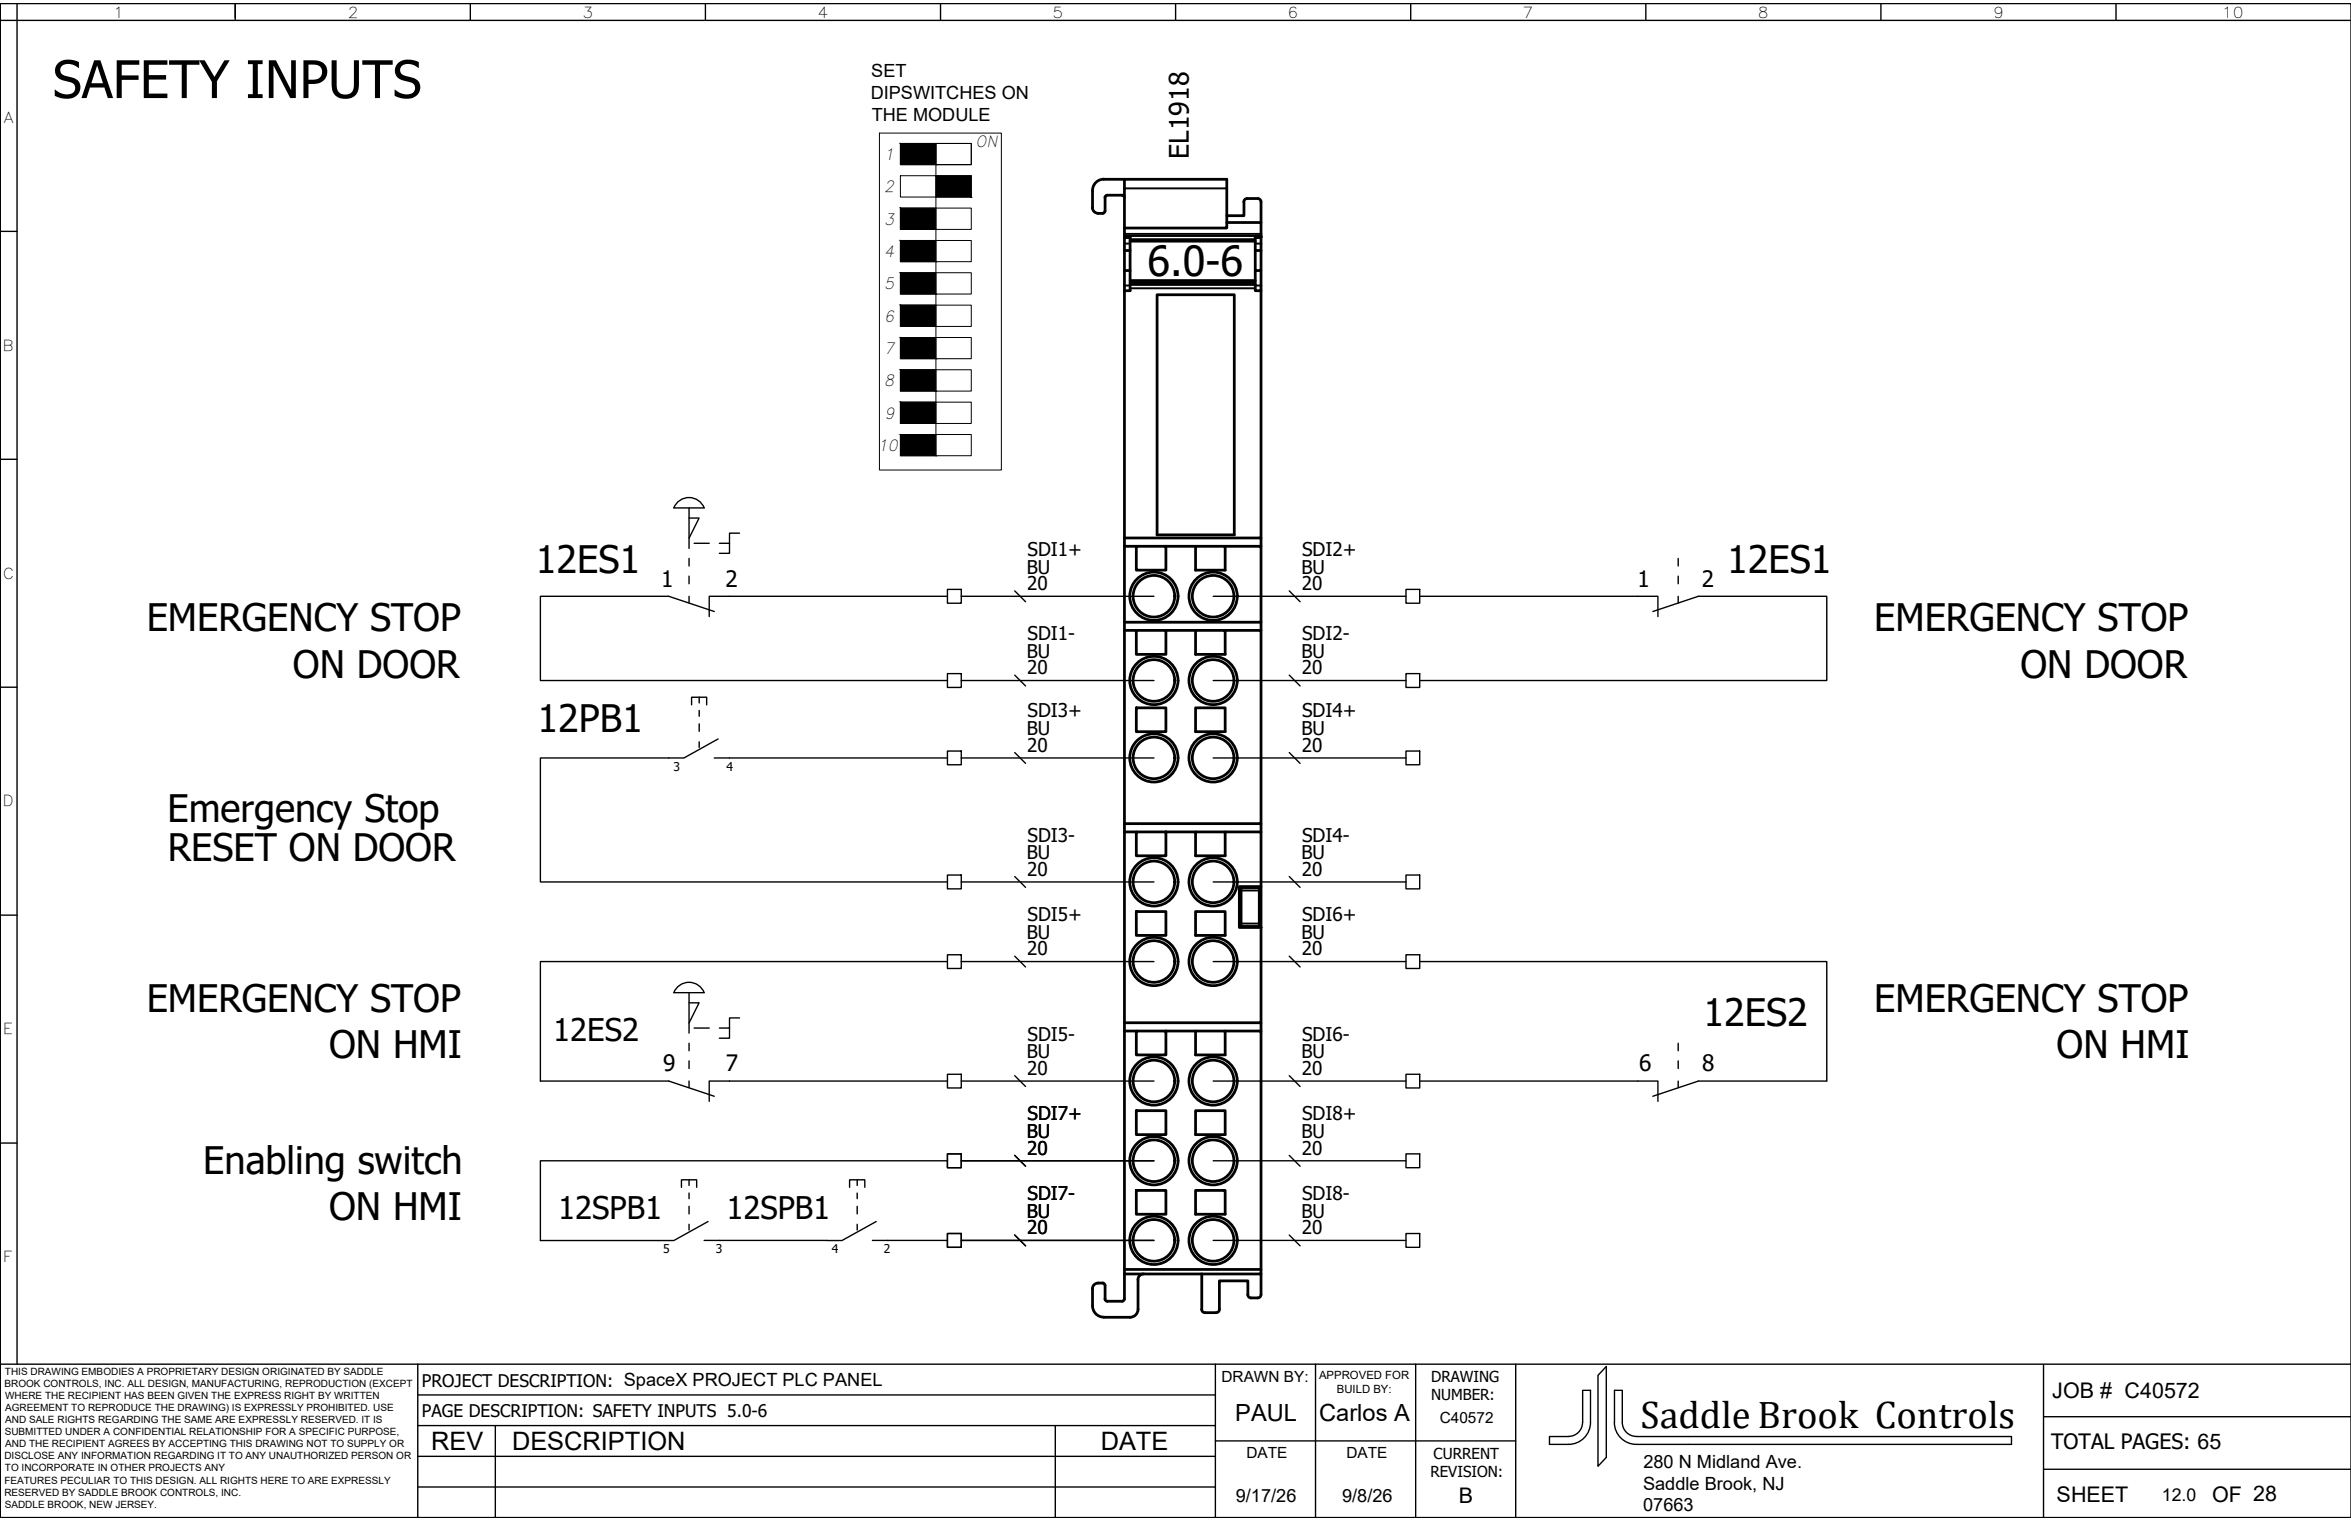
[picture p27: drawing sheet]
<svg xmlns="http://www.w3.org/2000/svg" width="432mm" height="279mm" viewBox="0 0 432 279" stroke-linecap="round" stroke-linejoin="round" font-family="sans-serif">
<defs><g id="words">
<text font-size="9.5" x="9.7" y="18">SAFETY INPUTS</text>
<text font-size="7.6" x="210.8" y="50.7">6.0-6</text>
<text font-size="7.1" x="301.3" y="262.4">Saddle Brook Controls</text>
<g font-size="7">
<text x="98.4" y="105.2">12ES1</text>
<text x="317.2" y="105.3">12ES1</text>
<text x="26.9" y="116">EMERGENCY STOP</text>
<text x="344.2" y="116">EMERGENCY STOP</text>
<text x="53.8" y="124.5">ON DOOR</text>
<text x="371.1" y="124.5">ON DOOR</text>
<text x="98.7" y="134.5">12PB1</text>
<text x="30.8" y="151">Emergency Stop</text>
<text x="30.8" y="158.1">RESET ON DOOR</text>
<text x="26.9" y="185.9">EMERGENCY STOP</text>
<text x="344.2" y="185.9">EMERGENCY STOP</text>
<text x="312.9" y="188.4">12ES2</text>
<text x="60.5" y="194.4">ON HMI</text>
<text x="377.7" y="194.4">ON HMI</text>
<text x="37.3" y="215.6">Enabling switch</text>
<text x="60.5" y="224.2">ON HMI</text>
</g>
<g font-size="5.7">
<text x="101.6" y="191.3">12ES2</text>
<text x="102.5" y="223.8">12SPB1</text>
<text x="133.4" y="223.8">12SPB1</text>
</g>
<text font-size="4.9" x="218.4" y="29.1" transform="rotate(-90 218.4 29.1)">EL1918</text>
<g font-size="4.7">
<text x="79.2" y="266.3">REV</text>
<text x="94" y="266.4">DESCRIPTION</text>
<text x="202.2" y="266.3">DATE</text>
</g>
<g font-size="4.3">
<text x="226.9" y="261.1">PAUL</text>
<text x="242.3" y="261.1">Carlos A</text>
</g>
<g font-size="4.1">
<text x="121.5" y="107.8">1</text>
<text x="133.3" y="107.8">2</text>
<text x="300.8" y="107.8">1</text>
<text x="312.6" y="107.8">2</text>
<text x="121.8" y="196.8">9</text>
<text x="133.3" y="196.8">7</text>
<text x="301.1" y="196.8">6</text>
<text x="312.7" y="196.8">8</text>
</g>
<g font-size="4">
<text x="376.9" y="256.8">JOB # C40572</text>
<text x="377.7" y="275.9">SHEET</text>
<text x="406.3" y="275.9">OF 28</text>
</g>
<g font-size="3.9">
<text x="376.7" y="266.3">TOTAL PAGES: 65</text>
<text x="267.9" y="276.1">B</text>
</g>
<g font-size="3.5">
<text x="188.6" y="105.4">BU</text>
<text x="188.7" y="102.1">SDI1+</text>
<text x="239" y="105.4">BU</text>
<text x="239.1" y="102.1">SDI2+</text>
<text x="188.7" y="108.4">20</text>
<text x="239.1" y="108.4">20</text>
<text x="188.7" y="117.6">SDI1-</text>
<text x="239.1" y="117.6">SDI2-</text>
<text x="188.6" y="120.8">BU</text>
<text x="188.7" y="123.9">20</text>
<text x="239" y="120.8">BU</text>
<text x="239.1" y="123.9">20</text>
<text x="188.7" y="131.8">SDI3+</text>
<text x="239.1" y="131.8">SDI4+</text>
<text x="188.6" y="135">BU</text>
<text x="239" y="135">BU</text>
<text x="188.7" y="138.1">20</text>
<text x="239.1" y="138.1">20</text>
<text x="188.7" y="154.6">SDI3-</text>
<text x="239.1" y="154.6">SDI4-</text>
<text x="188.6" y="157.8">BU</text>
<text x="188.7" y="160.9">20</text>
<text x="239" y="157.8">BU</text>
<text x="239.1" y="160.9">20</text>
<text x="188.6" y="172.5">BU</text>
<text x="188.7" y="169.2">SDI5+</text>
<text x="239" y="172.5">BU</text>
<text x="239.1" y="169.2">SDI6+</text>
<text x="188.7" y="175.5">20</text>
<text x="239.1" y="175.5">20</text>
<text x="188.7" y="191.2">SDI5-</text>
<text x="239.1" y="191.2">SDI6-</text>
<text x="188.6" y="194.4">BU</text>
<text x="188.7" y="197.5">20</text>
<text x="239" y="194.4">BU</text>
<text x="239.1" y="197.5">20</text>
<text x="188.6" y="209">BU</text>
<text x="188.7" y="205.8">SDI7+</text>
<text x="239" y="209">BU</text>
<text x="239.1" y="205.8">SDI8+</text>
<text x="188.7" y="212.1">20</text>
<text x="239.1" y="212.1">20</text>
<text x="188.7" y="220.4">SDI7-</text>
<text x="239.1" y="220.4">SDI8-</text>
<text x="188.6" y="223.7">BU</text>
<text x="188.7" y="226.7">20</text>
<text x="239" y="223.7">BU</text>
<text x="239.1" y="226.7">20</text>
</g>
<g font-size="3.3">
<text x="160" y="14.1">SET</text>
<text x="159.9" y="18.1">DIPSWITCHES ON</text>
<text x="160.1" y="22.2">THE MODULE</text>
<text x="301.8" y="269.6">280 N Midland Ave.</text>
<text x="227" y="275.9">9/17/26</text>
<text x="246.5" y="275.9">9/8/26</text>
<text x="301.8" y="273.6">Saddle Brook, NJ</text>
<text x="301.8" y="277.6">07663</text>
</g>
<g font-size="3.2">
<text x="77.5" y="254.8">PROJECT DESCRIPTION: SpaceX PROJECT PLC PANEL</text>
<text x="77.5" y="260.2">PAGE DESCRIPTION: SAFETY INPUTS 5.0-6</text>
<text x="397.1" y="275.7">12.0</text>
</g>
<g font-size="2.9">
<text x="162.4" y="29.4">1</text>
<text x="179.2" y="27">ON</text>
<text x="162.4" y="35.3">2</text>
<text x="162.4" y="41.3">3</text>
<text x="162.4" y="47.2">4</text>
<text x="162.4" y="53.2">5</text>
<text x="162.4" y="59.1">6</text>
<text x="162.4" y="65">7</text>
<text x="162.4" y="71">8</text>
<text x="162.4" y="76.9">9</text>
<text x="161.2" y="82.9">10</text>
</g>
<g font-size="2.8">
<text x="20.8" y="3.2">1</text>
<text x="63.9" y="3.2">2</text>
<text x="107" y="3.2">3</text>
<text x="150.2" y="3.2">4</text>
<text x="193.3" y="3.2">5</text>
<text x="236.5" y="3.2">6</text>
<text x="279.7" y="3.2">7</text>
<text x="322.9" y="3.2">8</text>
<text x="366" y="3.2">9</text>
<text x="408.1" y="3.2">10</text>
<text x=".7" y="22.5">A</text>
<text x=".5" y="64.4">B</text>
<text x=".5" y="106.3">C</text>
<text x=".5" y="148.1">D</text>
<text x=".6" y="190">E</text>
<text x=".6" y="231.9">F</text>
<text x="224.3" y="253.8">DRAWN BY:</text>
<text x="262.8" y="253.9">DRAWING</text>
<text x="262.8" y="257.2">NUMBER:</text>
<text x="264.4" y="261.4">C40572</text>
<text x="228.9" y="267.9">DATE</text>
<text x="247.3" y="267.9">DATE</text>
<text x="263.3" y="267.9">CURRENT</text>
<text x="262.7" y="271.4">REVISION:</text>
</g>
<g font-size="2.2">
<text x="123.7" y="141.6">3</text>
<text x="133.4" y="141.6">4</text>
<text x="121.8" y="230.2">5</text>
<text x="131.5" y="230.2">3</text>
<text x="152.8" y="230.2">4</text>
<text x="162.3" y="230.2">2</text>
</g>
<g font-size="2.1">
<text x="242.3" y="253.3">APPROVED FOR</text>
<text x="245.5" y="255.8">BUILD BY:</text>
</g>
<g font-size="1.8">
<text x=".8" y="254.8">BROOK CONTROLS, INC. ALL DESIGN, MANUFACTURING, REPRODUCTION (EXCEPT</text>
<text x=".9" y="252.6">THIS DRAWING EMBODIES A PROPRIETARY DESIGN ORIGINATED BY SADDLE</text>
<text x=".9" y="257">WHERE THE RECIPIENT HAS BEEN GIVEN THE EXPRESS RIGHT BY WRITTEN</text>
<text x=".9" y="263.7">SUBMITTED UNDER A CONFIDENTIAL RELATIONSHIP FOR A SPECIFIC PURPOSE,</text>
<text x="1" y="259.2">AGREEMENT TO REPRODUCE THE DRAWING) IS EXPRESSLY PROHIBITED. USE</text>
<text x="1" y="261.4">AND SALE RIGHTS REGARDING THE SAME ARE EXPRESSLY RESERVED. IT IS</text>
<text x=".8" y="268.1">DISCLOSE ANY INFORMATION REGARDING IT TO ANY UNAUTHORIZED PERSON OR</text>
<text x="1" y="265.9">AND THE RECIPIENT AGREES BY ACCEPTING THIS DRAWING NOT TO SUPPLY OR</text>
<text x=".8" y="272.5">FEATURES PECULIAR TO THIS DESIGN. ALL RIGHTS HERE TO ARE EXPRESSLY</text>
<text x=".8" y="274.7">RESERVED BY SADDLE BROOK CONTROLS, INC.</text>
<text x=".9" y="270.3">TO INCORPORATE IN OTHER PROJECTS ANY</text>
<text x=".9" y="276.9">SADDLE BROOK, NEW JERSEY.</text>
</g>
</g></defs>
<!-- layer: WIRES -->
<path d="M0 .7v278.1" fill="none" stroke="#000" stroke-width=".25"/>
<!-- layer: 0 -->
<g fill="none" stroke="#000" stroke-width=".25">
<path d="M0 .7h431.8v278.1h-431.8zM0 3.7h431.8M3.1 .7v249.9M43.2 .7v3M86.4 .7v3M129.6 .7v3M172.7 .7v3M215.9 .7v3M259.1 .7v3M302.3 .7v3M345.5 .7v3M388.6 .7v3"/>
<path d="M0 42.5h3.1M0 84.4h3.1M124.4 92.3a3 3 0 0 1 4.9 1h-5.5zM126.6 95.2h1.8l-1.8 3.7M126.6 93.3v7.4M127.5 99.8h2.8M132.1 99.8h1.9M135.8 97.9h-1.8v3.7h-1.9M126.6 102.6v1.4M126.6 105.8v1.4M126.6 109.5v1.2M131.2 112.3l-8.4-2.8h-23.5v15.5h74.7"/>
<path d="M174 108.3h2.6v2.5h-2.6zM174 109.5h-43.7v3.8M176.6 109.5h35.3M186.4 108.5l2 2M222.8 109.5h35.4M236.8 108.5l2 2M258.2 108.3h2.6v2.5h-2.6zM260.8 109.5h43.7v3.8M303.6 112.3l8.3-2.8h23.6v15.5h-74.7M308.2 102.6v1.4M308.2 105.8v1.4M308.2 109.5v1.2"/>
<path d="M0 126.2h3.1M127 129.5v-1.4h2.8v1.4M128.4 128.1v1M128.4 130.5v1.1M128.4 133v1.3M128.4 136.3v1M131.2 139.2h42.8M131.9 135.7l-6.3 3.5h-26.3v22.8h74.7M174 123.7h2.6v2.6h-2.6zM174 138h2.6v2.5h-2.6zM176.6 125h35.3M176.6 139.2h35.3"/>
<path d="M186.4 124l2 2M186.4 138.2l2 2M222.8 125h35.4M222.8 139.2h35.4M236.8 124l2 2M236.8 138.2l2 2M258.2 123.7h2.6v2.6h-2.6zM258.2 138h2.6v2.5h-2.6zM0 168.1h3.1M174 160.7h2.6v2.6h-2.6zM174 175.4h2.6v2.5h-2.6zM174 176.6h-74.7v22h23.5l8.4 2.8"/>
<path d="M176.6 162h35.3M176.6 176.6h35.3M186.4 161l2 2M186.4 175.6l2 2M222.8 162h35.4M222.8 176.6h35.4M236.8 161l2 2M236.8 175.6l2 2M258.2 160.7h2.6v2.6h-2.6zM258.2 175.4h2.6v2.5h-2.6zM260.8 176.6h74.7v22h-23.6l-8.3 2.8M124.4 181.3a3 3 0 0 1 4.9 1h-5.5z"/>
<path d="M126.6 184.2h1.8l-1.8 3.7M126.6 182.4v7.4M126.6 191.6v1.4M126.6 194.9v1.4M126.6 198.6v1.2M127.5 188.8h2.8M132.1 188.8h1.9M135.8 187h-1.8v3.7h-1.9M174 197.3h2.6v2.6h-2.6zM174 198.6h-43.7v3.7M176.6 198.6h35.3M186.4 197.6l2 2"/>
<path d="M222.8 198.6h35.4M236.8 197.6l2 2M258.2 197.3h2.6v2.6h-2.6zM260.8 198.6h43.7v3.7M308.2 191.6v1.4M308.2 194.9v1.4M308.2 198.6v1.2M0 210h3.1M125.2 218.1v-1.4h2.8v1.4M126.6 216.7v1.1M126.6 219.2v1M156 218.1v-1.4h2.8v1.4"/>
<path d="M157.4 216.7v1.1M157.4 219.2v1M174 212h2.6v2.5h-2.6zM174 213.2h-74.7v14.7h24.5l6.2-3.5M176.6 213.2h35.3M186.4 212.2l2 2M222.8 213.2h35.4M236.8 212.2l2 2M258.2 212h2.6v2.5h-2.6zM126.6 221.6v1.4M126.6 224.9v1.1M129.3 227.9h22.6"/>
<path d="M157.4 221.6v1.4M157.4 224.9v1.1M160.2 227.9h13.8M160.9 224.4l-6.3 3.5h-2.7M174 226.6h2.6v2.5h-2.6zM176.6 227.9h35.3M186.4 226.9l2 2M222.8 227.9h35.4M236.8 226.9l2 2M258.2 226.6h2.6v2.5h-2.6zM0 250.6h431.8M76.7 250.6v28.2"/>
<path d="M76.7 256.2h146.5M223.2 250.6v28.2M241.6 250.6v28.2M260 250.6v28.2M278.4 250.6v28.2M295 251v16.7l-1.5 1.6v-16.7zM375.3 250.8v28M76.7 273.2h146.5M76.7 267.5h146.5M76.7 261.9h146.5M91 261.9v16.9M193.8 261.9v16.9"/>
<path d="M223.2 264.7h55.2M290.7 261.3a2.57 2.57 0 0 1-2.6 2.6h-3.5M290.7 261.3v-5.9h1.4v5.9a4 4 0 0 1-4 4h-3.5v-1.4M296.5 261.3a4 4 0 0 0 4 4h68.9v-1.4h-68.9a2.61 2.61 0 0 1-2.5-2.6v-5.9h-1.5v5.9M375.3 269.9h56.5M375.3 260.2h56.5"/>
</g>
<!-- layer: Sichtbar (ISO) -->
<g fill="none" stroke="#000" stroke-width=".51">
<path d="M200.6 38.1a1.05 1.05 0 0 0 1.1 1.1M201.7 39.2h.8M202.9 38.8v.2l-.4 .2M206.1 35.9l.3 .2 .1 .2M206.1 35.9h-2.9l-.3 .4 .1 2.5M206.5 32.9h18.8v9h-18.8zM206.5 32.9h-3.8a2.08 2.08 0 0 0-2 2.1v3.1M228.5 37.1v2.5h-3.2M229.1 36.5a.6 .6 0 0 0-.6 .6M229.1 36.5h1.9a.6 .6 0 0 1 .6 .6M231.6 37.1v3.8M206.5 53.4v180.6"/>
<path d="M206.5 41.9v11.5M206.5 49.7h1.1M206.5 46h1.1M207.6 43.6h-1.1h1.1v9.8h-1.1M207.6 51.5h22.9M207.6 52.3h22.9M207.6 44.3h22.9M212.5 54.1h14.2v44.2h-14.2zM225.3 40.9h6.3v5.1M230.5 43.6h1.1zM230.5 46v3.7h1.1v-3.7M230.5 49.7v3.7h1.1v-3.7"/>
<path d="M230.5 46h1.1M230.5 43.6v2.4M231.6 53.4v45.4h-25.1M231.6 98.8v1.6M206.5 115.8h2.2M206.5 100.4h2.2M208.7 115.8h5.4v4.4h-5.4zM208.7 100.4h5.4v4.3h-5.4zM214.1 115.8h5.5M214.1 100.4h5.5M219.6 115.8h5.4v4.4h-5.4zM219.6 100.4h5.4v4.3h-5.4z"/>
<path d="M225 115.8h6.6v35.5h-25.1M225 100.4h6.6v13.9h-25.1M231.6 114.3v1.5M208.7 130h5.4v4.4h-5.4zM219.6 130h5.4v4.4h-5.4zM206.5 152.8h2.2M208.7 152.8h5.4v4.4h-5.4zM214.1 152.8h5.5M219.6 152.8h5.4v4.4h-5.4zM225 152.8h6.6v10.1M231.6 151.3v1.5M208.7 167.4h5.4v4.4h-5.4z"/>
<path d="M219.6 167.4h5.4v4.4h-5.4zM227.6 162.9h4v7.5h-4zM227.9 163h3.4v7.2h-3.4zM231.6 170.4v17.5h-25.1M206.5 189.4h2.2M208.7 189.4h5.4v4.4h-5.4zM214.1 189.4h5.5M219.6 189.4h5.4v4.4h-5.4zM225 189.4h6.6v43.8h-25.1M231.6 187.9v1.5M208.7 204h5.4v4.4h-5.4zM208.7 218.7h5.4v4.4h-5.4z"/>
<path d="M219.6 218.7h5.4v4.4h-5.4zM219.6 204h5.4v4.4h-5.4zM201.7 235.7a1.02 1.02 0 0 0-1 1v3.2a2.08 2.08 0 0 0 2 2.1M201.7 235.7h.8l.4 .2 .1 2.7 .2 .4h2.9M206.5 238.6l-.2 .4h-.2M206.5 234v4.6M209 235.1v5.4a1.47 1.47 0 0 1-1.5 1.5h-4.7M210 234a1.05 1.05 0 0 0-1 1.1M220.7 234v6.5M229.2 237.8a.6 .6 0 0 0 .6 .6h1.2a.6 .6 0 0 0 .6-.6M229.2 237.8v-2.5h-5.2v5.2M231.6 233.2v.8h-25.1"/>
<path d="M231.6 234v3.8M220.7 240.5a.6 .6 0 0 0 .6 .6h2.1M224 240.5a.6 .6 0 0 1-.6 .6"/>
<circle cx="211.9" cy="109.5" r="4.4"/>
<circle cx="211.9" cy="109.5" r="3.8"/>
<circle cx="222.8" cy="109.5" r="4.4"/>
<circle cx="222.8" cy="109.5" r="3.8"/>
<circle cx="211.9" cy="139.2" r="4.4"/>
<circle cx="211.9" cy="125" r="4.4"/>
<circle cx="211.9" cy="139.2" r="3.8"/>
<circle cx="211.9" cy="125" r="3.8"/>
<circle cx="222.8" cy="125" r="4.4"/>
<circle cx="222.8" cy="139.2" r="4.4"/>
<circle cx="222.8" cy="125" r="3.8"/>
<circle cx="222.8" cy="139.2" r="3.8"/>
<circle cx="211.9" cy="176.6" r="4.4"/>
<circle cx="211.9" cy="162" r="4.4"/>
<circle cx="211.9" cy="176.6" r="3.8"/>
<circle cx="211.9" cy="162" r="3.8"/>
<circle cx="222.8" cy="176.6" r="4.4"/>
<circle cx="222.8" cy="162" r="4.4"/>
<circle cx="222.8" cy="162" r="3.8"/>
<circle cx="222.8" cy="176.6" r="3.8"/>
<circle cx="211.9" cy="198.6" r="4.4"/>
<circle cx="211.9" cy="198.6" r="3.8"/>
<circle cx="222.8" cy="198.6" r="4.4"/>
<circle cx="222.8" cy="198.6" r="3.8"/>
<circle cx="211.9" cy="213.2" r="4.4"/>
<circle cx="211.9" cy="213.2" r="3.8"/>
<circle cx="222.8" cy="213.2" r="4.4"/>
<circle cx="222.8" cy="213.2" r="3.8"/>
<circle cx="211.9" cy="227.8" r="4.4"/>
<circle cx="211.9" cy="227.8" r="3.8"/>
<circle cx="222.8" cy="227.8" r="4.4"/>
<circle cx="222.8" cy="227.8" r="3.8"/>
</g>
<!-- layer: Sichtbar schmal (ISO) -->
<g fill="none" stroke="#000" stroke-width=".36">
<path d="M206.5 34.6h18.8M206.5 43.3h25.1M206.5 43h25.1M206.5 52.5h1.1M206.5 44.7h1.1M207.6 53h22.9M207.6 51.9h22.9M207.6 44.1h22.9M207.6 43.9h22.9M230.5 52.5h1.1M230.5 44.7h1.1M227.9 163.6h3.4"/>
<path d="M227.9 169.7h3.4"/>
</g>
<!-- layer: Sichtbar (ISO) -->
<circle cx="231.6" cy="43.6" r=".25" fill="#000"/>
<!-- layer: FORCA -->
<g fill="none" stroke="#000" stroke-width=".18">
<path d="M161.5 24.4h22.4v61.9h-22.4zM165.4 26.4h13v3.8h-13zM165.4 32.3h13v3.9h-13zM165.4 38.2h13v3.9h-13zM171.9 26.4h6.5v3.8h-6.5zM171.9 26.4v57.3M165.4 44.2h13v3.9h-13zM165.4 50.1h13v3.9h-13zM165.4 56h13v4h-13zM165.4 62h13v3.9h-13zM165.4 67.9h13v3.9h-13zM165.4 73.9h13v3.9h-13z"/>
<path d="M165.4 79.8h13v3.9h-13z"/>
</g>
<g fill="#000" stroke="#000" stroke-width=".18">
<path d="M165.4 26.4l6.5 3.8v-3.8zM165.4 26.4l6.5 3.8h-6.5z"/>
<path d="M165.4 38.2l6.5 3.9v-3.9zM165.4 38.2l6.5 3.9h-6.5z"/>
<path d="M171.9 32.3l6.5 3.9v-3.9zM171.9 32.3l6.5 3.9h-6.5z"/>
<path d="M165.4 44.2l6.5 3.9v-3.9zM165.4 44.2l6.5 3.9h-6.5z"/>
<path d="M165.4 50.1l6.5 3.9v-3.9zM165.4 50.1l6.5 3.9h-6.5z"/>
<path d="M165.4 56l6.5 4v-4zM165.4 56l6.5 4h-6.5z"/>
<path d="M165.4 62l6.5 3.9v-3.9zM165.4 62l6.5 3.9h-6.5z"/>
<path d="M165.4 67.9l6.5 3.9v-3.9zM165.4 67.9l6.5 3.9h-6.5z"/>
<path d="M165.4 73.9l6.5 3.9v-3.9zM165.4 73.9l6.5 3.9h-6.5z"/>
<path d="M165.4 79.8l6.5 3.9v-3.9zM165.4 79.8l6.5 3.9h-6.5z"/>
</g>
<use href="#words"/>
</svg>
